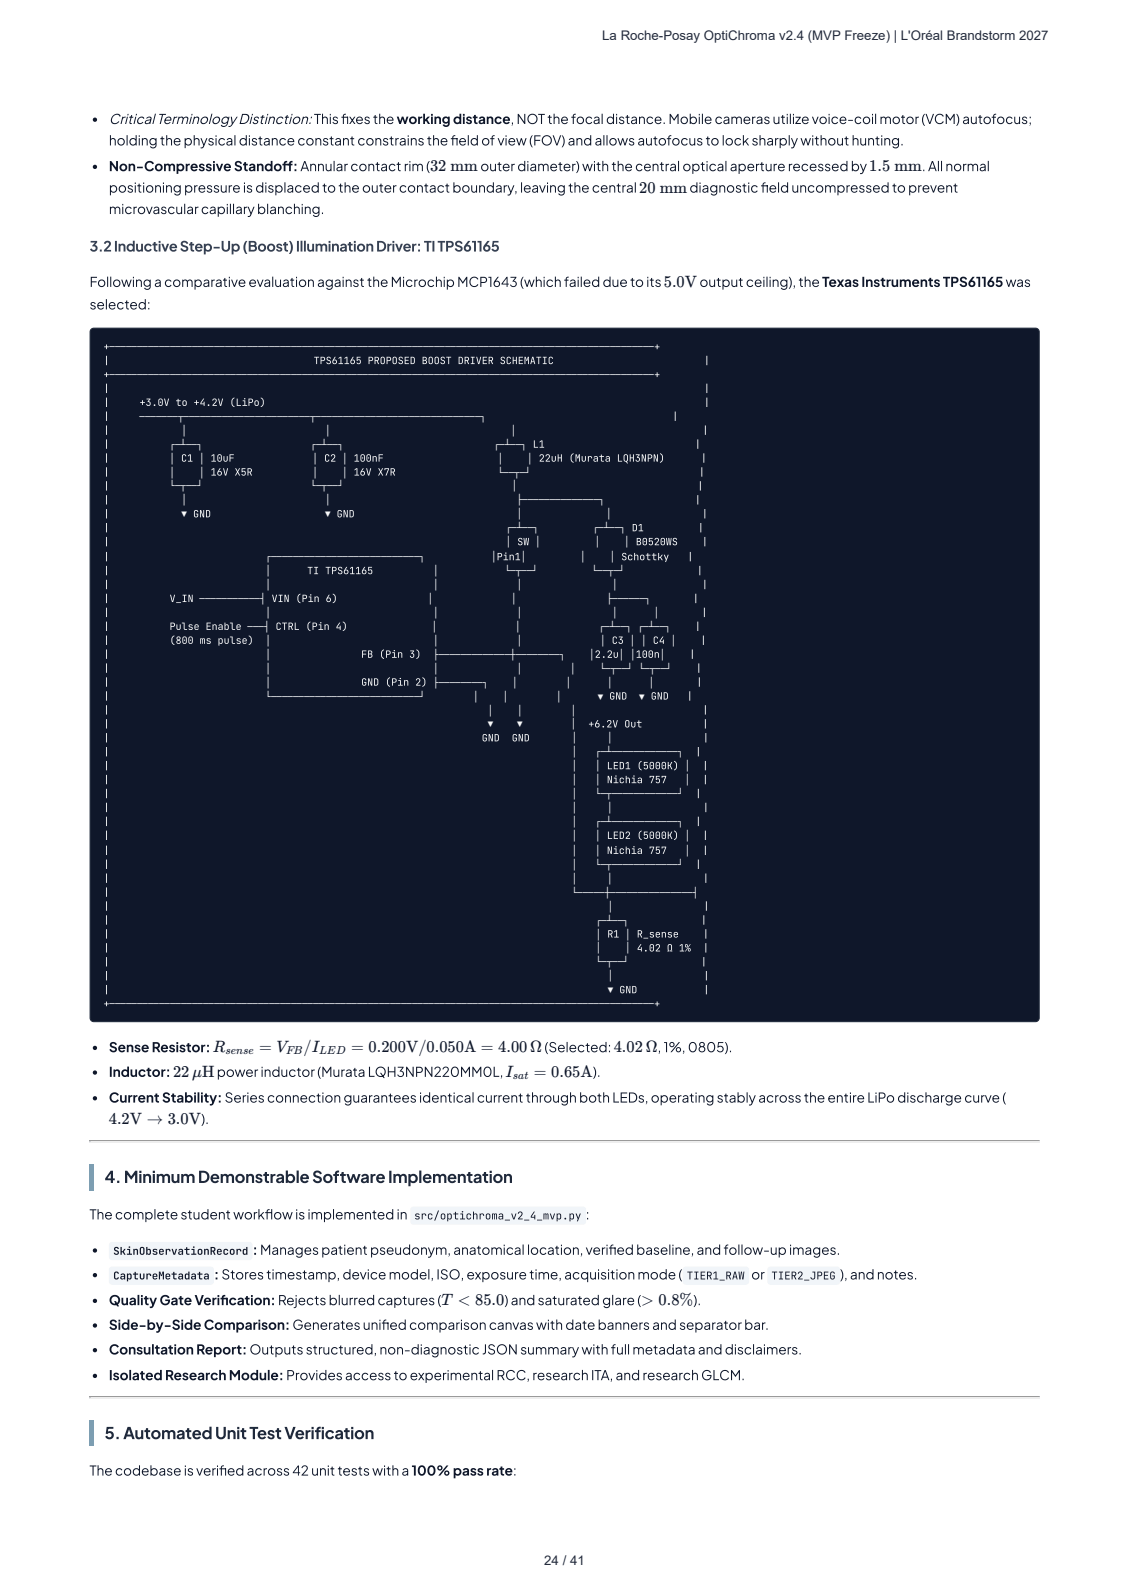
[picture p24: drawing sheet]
<svg xmlns="http://www.w3.org/2000/svg" width="210mm" height="297mm" viewBox="0 0 210 297" stroke-linecap="round" stroke-linejoin="round" font-family="sans-serif">
<defs><g id="words">
<g font-size="3.1" fill="#0f172a">
<text x="80.1" y="31.9">32 mm</text>
<text x="119" y="35.9">20 mm</text>
<text x="161.9" y="31.9">1.5 mm</text>
<text x="123.6" y="53.5">5.0V</text>
<text x="39.6" y="196">R</text>
<text x="48.3" y="196">= V</text>
<text x="56.5" y="196">/I</text>
<text x="65.4" y="196">= 0.200V/0.050A = 4.00Ω</text>
<text x="114.3" y="196">4.02Ω</text>
<text x="32.2" y="200.6">22μH</text>
<text x="94.2" y="200.6">I</text>
<text x="99.4" y="200.6">= 0.65A</text>
<text x="20.3" y="209.4">4.2V → 3.0V</text>
<text x="82.2" y="243.2">T &lt; 85.0</text>
<text x="119.4" y="243.2">&gt; 0.8%</text>
</g>
<g font-size="3.1" fill="#1e293b">
<text x="19.5" y="220.4">4.MinimumDemonstrableSoftwareImplementation</text>
<text x="19.5" y="268.1">5.AutomatedUnitTestVerification</text>
</g>
<text font-size="2.7" fill="#334155" x="16.7" y="46.9">3.2InductiveStep-Up(Boost)IlluminationDriver:TITPS61165</text>
<text font-size="2.6" fill="#0f172a" x="20.3" y="23.1">CriticalTerminology Distinction: Thisfxesthe working distance,NOTthefocaldistance.Mobilecamerasutilizevoice-coilmotor(VCM) autofocus;</text>
<g font-size="2.5" fill="#272d37">
<text x="112.1" y="7.4">La Roche-Posay OptiChroma v2.4 (MVP Freeze) | L'Oréal Brandstorm 2027</text>
<text x="101.3" y="291.6">24 / 41</text>
</g>
<g font-size="2.5" fill="#0f172a">
<text x="63.5" y="23.1">i</text>
<text x="20.3" y="27.1">holdingthephysicaldistanceconstantconstrainsthefeldofview (FOV)andallowsautofocustolocksharplywithouthunting.</text>
<text x="83.9" y="27.1">i</text>
<text x="20.3" y="31.9">Non-Compressive Standof: Annularcontactrim(</text>
<text x="20.3" y="35.9">positioningpressureisdisplacedto theoutercontactboundary, leavingthecentral</text>
<text x="52.5" y="31.9">f</text>
<text x="89.4" y="31.9">outerdiameter)with thecentralopticalaperturerecessedby</text>
<text x="128.4" y="35.9">diagnostic felduncompressedtoprevent</text>
<text x="141.7" y="35.9">i</text>
<text x="171.6" y="31.9">.Allnormal</text>
<text x="20.3" y="39.9">microvascularcapillaryblanching.</text>
<text x="16.7" y="53.5">Followingacomparativeevaluationagainst theMicrochip MCP1643(which failedduetoits</text>
<text x="130.2" y="53.5">outputceiling),the Texas Instruments TPS61165 was</text>
<text x="16.7" y="57.6">selected:</text>
<text x="20.3" y="196">Sense Resistor:</text>
<text x="101.4" y="196">(Selected:</text>
<text x="122.4" y="196">,1%,0805).</text>
<text x="20.3" y="200.6">Inductor:</text>
<text x="40.4" y="200.6">powerinductor(MurataLQH3NPN220MM0L,</text>
<text x="110.4" y="200.6">).</text>
<text x="20.3" y="205.4">Current Stability: Series connectionguaranteesidentical currentthroughbothLEDs,operatingstablyacrosstheentireLiPodischargecurve(</text>
<text x="37.4" y="209.4">).</text>
<text x="16.7" y="227.2">Thecompletestudentworkfowisimplementedin</text>
<text x="49.3" y="227.2">l</text>
<text x="109.1" y="227.2">:</text>
<text x="47" y="233.8">: Managespatient pseudonym,anatomicallocation,verifedbaseline,andfollow-upimages.</text>
<text x="113.3" y="233.8">i</text>
<text x="39.8" y="238.4">: Storestimestamp,devicemodel,ISO,exposuretime,acquisitionmode(</text>
<text x="139.9" y="238.4">or</text>
<text x="156.4" y="238.4">)</text>
<text x="157.2" y="238.4">,andnotes.</text>
<text x="20.3" y="243.2">Quality Gate Verifcation: Rejectsblurredcaptures(</text>
<text x="41" y="243.2">i</text>
<text x="93.9" y="243.2">)andsaturatedglare(</text>
<text x="129.1" y="243.2">).</text>
<text x="20.3" y="247.8">Side-by-Side Comparison: Generatesunifedcomparisoncanvaswithdatebannersandseparatorbar.</text>
<text x="71" y="247.8">i</text>
<text x="20.3" y="252.3">Consultation Report: Outputsstructured,non-diagnosticJSONsummarywithfullmetadataand disclaimers.</text>
<text x="20.3" y="257.1">Isolated Research Module: ProvidesaccesstoexperimentalRCC, researchITA, andresearchGLCM.</text>
<text x="16.7" y="274.9">Thecodebaseisverifedacross42unittestswitha 100% pass rate:</text>
<text x="40.8" y="274.9">i</text>
</g>
<g font-size="2.1" fill="#0f172a">
<text x="42" y="196.4">sense</text>
<text x="53.3" y="196.4">FB</text>
<text x="59.4" y="196.4">LED</text>
<text x="95.5" y="201">sat</text>
</g>
<g font-size="2" fill="#0f172a">
<text x="77.1" y="227.2">src/optichroma_v2_4_mvp.py</text>
<text x="21.1" y="233.8">SkinObservationRecord</text>
<text x="21.1" y="238.4">CaptureMetadata</text>
<text x="127.9" y="238.4">TIER1_RAW</text>
<text x="143.6" y="238.4">TIER2_JPEG</text>
</g>
<g font-size="1.9" fill="#f8fafc">
<text x="19.3" y="65.2">+───────────────────────────────────────────────────────────────────────────────────────────────────+</text>
<text x="19.3" y="67.8">|</text>
<text x="19.3" y="70.4">+───────────────────────────────────────────────────────────────────────────────────────────────────+</text>
<text x="58.4" y="67.8">TPS61165 PROPOSED BOOST DRIVER SCHEMATIC</text>
<text x="131.1" y="67.8">|</text>
<text x="19.3" y="73">|</text>
<text x="19.3" y="75.6">|</text>
<text x="26" y="75.6">+3.0V to +4.2V (LiPo)</text>
<text x="131.1" y="73">|</text>
<text x="131.1" y="75.6">|</text>
<text x="19.3" y="78.2">|</text>
<text x="19.3" y="80.8">|</text>
<text x="19.3" y="83.4">|</text>
<text x="26" y="78.2">───────┬───────────────────────┬──────────────────────────────┐</text>
<text x="31.6" y="83.4">┌─┴──┐</text>
<text x="33.8" y="80.8">│</text>
<text x="57.8" y="83.4">┌─┴──┐</text>
<text x="60.5" y="80.8">│</text>
<text x="91.9" y="83.4">┌─┴──┐ L1</text>
<text x="95.1" y="80.8">│</text>
<text x="125.2" y="78.2">|</text>
<text x="129.4" y="83.4">|</text>
<text x="130.8" y="80.8">|</text>
<text x="19.3" y="86">|</text>
<text x="19.3" y="88.6">|</text>
<text x="31.6" y="86">│ C1 │ 10uF</text>
<text x="31.6" y="88.6">│</text>
<text x="37.1" y="88.6">│ 16V X5R</text>
<text x="58.2" y="86">│ C2 │ 100nF</text>
<text x="58.2" y="88.6">│</text>
<text x="63.7" y="88.6">│ 16V X7R</text>
<text x="92.7" y="86">│</text>
<text x="92.7" y="88.6">└──┬─┘</text>
<text x="98.2" y="86">│ 22uH (Murata LQH3NPN)</text>
<text x="130.1" y="88.6">|</text>
<text x="130.5" y="86">|</text>
<text x="19.3" y="91.2">|</text>
<text x="19.3" y="93.8">|</text>
<text x="31.6" y="91.2">└─┬──┘</text>
<text x="33.8" y="93.8">│</text>
<text x="57.8" y="91.2">└─┬──┘</text>
<text x="60.5" y="93.8">│</text>
<text x="95.3" y="91.2">│</text>
<text x="96.2" y="93.8">├──────────────┐</text>
<text x="129.4" y="93.8">|</text>
<text x="129.8" y="91.2">|</text>
<text x="19.3" y="96.4">|</text>
<text x="19.3" y="99">|</text>
<text x="19.3" y="101.6">|</text>
<text x="33.8" y="96.4">▼ GND</text>
<text x="60.5" y="96.4">▼ GND</text>
<text x="94.2" y="99">┌─┴──┐</text>
<text x="94.2" y="101.6">│ SW │</text>
<text x="96.2" y="96.4">│</text>
<text x="110.4" y="99">┌─┴──┐ D1</text>
<text x="110.8" y="101.6">│</text>
<text x="112.9" y="96.4">│</text>
<text x="116.2" y="101.6">│ B0520WS</text>
<text x="129.9" y="99">|</text>
<text x="130.7" y="96.4">|</text>
<text x="130.7" y="101.6">|</text>
<text x="19.3" y="104.4">|</text>
<text x="19.3" y="107">|</text>
<text x="49.5" y="104.4">┌───────────────────────────┐</text>
<text x="49.5" y="107">│</text>
<text x="57.2" y="107">TI TPS61165</text>
<text x="80.7" y="107">│</text>
<text x="91.5" y="104.4">│Pin1│</text>
<text x="94" y="107">└─┬──┘</text>
<text x="108" y="104.4">│</text>
<text x="110.2" y="107">└──┬─┘</text>
<text x="113.5" y="104.4">│ Schottky</text>
<text x="128" y="104.4">|</text>
<text x="129.8" y="107">|</text>
<text x="19.3" y="109.6">|</text>
<text x="19.3" y="112.2">|</text>
<text x="31.6" y="112.2">V_IN ───────────┤ VIN (Pin 6)</text>
<text x="49.5" y="109.6">│</text>
<text x="79.6" y="112.2">│</text>
<text x="80.7" y="109.6">│</text>
<text x="95.2" y="112.2">│</text>
<text x="96.2" y="109.6">│</text>
<text x="113" y="112.2">├──────┐</text>
<text x="114" y="109.6">│</text>
<text x="129" y="112.2">|</text>
<text x="130.7" y="109.6">|</text>
<text x="19.3" y="114.8">|</text>
<text x="19.3" y="117.4">|</text>
<text x="19.3" y="120">|</text>
<text x="31.6" y="117.4">Pulse Enable ───┤ CTRL (Pin 4)</text>
<text x="31.6" y="120">(800 ms pulse)</text>
<text x="49.5" y="114.8">│</text>
<text x="49.5" y="120">│</text>
<text x="80.4" y="117.4">│</text>
<text x="80.7" y="114.8">│</text>
<text x="80.7" y="120">│</text>
<text x="95.9" y="117.4">│</text>
<text x="96.2" y="114.8">│</text>
<text x="96.2" y="120">│</text>
<text x="111.5" y="117.4">┌─┴──┐ ┌─┴──┐</text>
<text x="111.8" y="120">│ C3 │ │ C4 │</text>
<text x="114" y="114.8">│</text>
<text x="121.7" y="114.8">│</text>
<text x="129.4" y="117.4">|</text>
<text x="130.4" y="120">|</text>
<text x="130.6" y="114.8">|</text>
<text x="19.3" y="122.5">|</text>
<text x="19.3" y="125.1">|</text>
<text x="49.5" y="122.5">│</text>
<text x="49.5" y="125.1">│</text>
<text x="67.2" y="122.5">FB (Pin 3)</text>
<text x="80.7" y="122.5">├─────────────┼────────┐</text>
<text x="80.7" y="125.1">│</text>
<text x="96.2" y="125.1">│</text>
<text x="106.2" y="125.1">│</text>
<text x="109.7" y="122.5">│2.2u│ │100n│</text>
<text x="111.7" y="125.1">└─┬──┘ └─┬──┘</text>
<text x="128.3" y="122.5">|</text>
<text x="129.6" y="125.1">|</text>
<text x="19.3" y="127.7">|</text>
<text x="19.3" y="130.3">|</text>
<text x="49.5" y="127.7">│</text>
<text x="49.5" y="130.3">└───────────────────────────┘</text>
<text x="67.2" y="127.7">GND (Pin 2) ├────────┐</text>
<text x="88.1" y="130.3">│</text>
<text x="93.6" y="130.3">│</text>
<text x="95.4" y="127.7">│</text>
<text x="103.6" y="130.3">│</text>
<text x="105.3" y="127.7">│</text>
<text x="111.3" y="130.3">▼ GND</text>
<text x="113.1" y="127.7">│</text>
<text x="119" y="130.3">▼ GND</text>
<text x="120.8" y="127.7">│</text>
<text x="127.9" y="130.3">|</text>
<text x="129.7" y="127.7">|</text>
<text x="19.3" y="132.9">|</text>
<text x="19.3" y="135.5">|</text>
<text x="90.8" y="132.9">│</text>
<text x="90.8" y="135.5">▼</text>
<text x="96.3" y="132.9">│</text>
<text x="96.3" y="135.5">▼</text>
<text x="106.3" y="132.9">│</text>
<text x="106.3" y="135.5">│</text>
<text x="109.5" y="135.5">+6.2V Out</text>
<text x="130.8" y="132.9">|</text>
<text x="130.8" y="135.5">|</text>
<text x="19.3" y="138.1">|</text>
<text x="19.3" y="140.7">|</text>
<text x="19.3" y="143.3">|</text>
<text x="89.7" y="138.1">GND</text>
<text x="95.3" y="138.1">GND</text>
<text x="106.5" y="138.1">│</text>
<text x="106.5" y="140.7">│</text>
<text x="106.5" y="143.3">│</text>
<text x="110.8" y="140.7">┌─┴────────────┐</text>
<text x="110.8" y="143.3">│ LED1 (5000K) │</text>
<text x="113.1" y="138.1">│</text>
<text x="129.5" y="140.7">|</text>
<text x="130.8" y="143.3">|</text>
<text x="130.9" y="138.1">|</text>
<text x="19.3" y="145.9">|</text>
<text x="19.3" y="148.5">|</text>
<text x="106.5" y="145.9">│</text>
<text x="106.5" y="148.5">│</text>
<text x="110.8" y="145.9">│ Nichia 757</text>
<text x="110.8" y="148.5">└─┬────────────┘</text>
<text x="127.5" y="145.9">│</text>
<text x="129.5" y="148.5">|</text>
<text x="130.8" y="145.9">|</text>
<text x="19.3" y="151.1">|</text>
<text x="19.3" y="153.7">|</text>
<text x="106.5" y="151.1">│</text>
<text x="106.5" y="153.7">│</text>
<text x="110.8" y="153.7">┌─┴────────────┐</text>
<text x="113.1" y="151.1">│</text>
<text x="129.5" y="153.7">|</text>
<text x="130.9" y="151.1">|</text>
<text x="19.3" y="156.3">|</text>
<text x="19.3" y="159.1">|</text>
<text x="19.3" y="161.7">|</text>
<text x="106.5" y="156.3">│</text>
<text x="106.5" y="159.1">│</text>
<text x="106.5" y="161.7">│</text>
<text x="110.8" y="156.3">│ LED2 (5000K) │</text>
<text x="110.8" y="159.1">│ Nichia 757</text>
<text x="110.8" y="161.7">└─┬────────────┘</text>
<text x="127.5" y="159.1">│</text>
<text x="129.5" y="161.7">|</text>
<text x="130.8" y="156.3">|</text>
<text x="130.8" y="159.1">|</text>
<text x="19.3" y="164.3">|</text>
<text x="19.3" y="166.9">|</text>
<text x="106.5" y="164.3">│</text>
<text x="106.5" y="166.9">└─────┼───────────────┤</text>
<text x="113.1" y="164.3">│</text>
<text x="130.9" y="164.3">|</text>
<text x="19.3" y="169.5">|</text>
<text x="19.3" y="172.1">|</text>
<text x="110.9" y="172.1">┌─┴──┐</text>
<text x="113.2" y="169.5">│</text>
<text x="130.5" y="172.1">|</text>
<text x="131" y="169.5">|</text>
<text x="19.3" y="174.7">|</text>
<text x="19.3" y="177.3">|</text>
<text x="19.3" y="179.9">|</text>
<text x="110.9" y="174.7">│ R1 │ R_sense</text>
<text x="110.9" y="177.3">│</text>
<text x="110.9" y="179.9">└─┬──┘</text>
<text x="116.4" y="177.3">│ 4.02 Ω 1%</text>
<text x="130.5" y="179.9">|</text>
<text x="130.9" y="174.7">|</text>
<text x="130.9" y="177.3">|</text>
<text x="19.3" y="182.5">|</text>
<text x="19.3" y="185.1">|</text>
<text x="113.2" y="182.5">│</text>
<text x="113.2" y="185.1">▼ GND</text>
<text x="131" y="182.5">|</text>
<text x="131" y="185.1">|</text>
<text x="19.3" y="187.6">+───────────────────────────────────────────────────────────────────────────────────────────────────+</text>
</g>
</g></defs>
<path d="M17 61.3l.5-.2h175.3a.7 .7 0 0 1 .7 .7v127.8a.7 .7 0 0 1-.7 .7h-175.3a.7 .7 0 0 1-.7-.7v-127.8z" fill="#0f172a"/>
<path d="M17 61.3l.5-.2h175.3a.7 .7 0 0 1 .7 .7v127.8a.7 .7 0 0 1-.7 .7h-175.3a.7 .7 0 0 1-.7-.7v-127.8z" fill="none" stroke="#1e293b" stroke-width=".2"/>
<path d="M16.7 212.5h176.9" fill="none" stroke="#9a9a9a" stroke-width=".2"/>
<path d="M16.7 212.7h176.9" fill="none" stroke="#eee" stroke-width=".2"/>
<path d="M193.6 212.4v.4h-.2z" fill="#eee"/>
<path d="M16.7 212.4h.2l-.2 .4z" fill="#9a9a9a"/>
<path d="M16.7 216.8h.8v5h-.8z" fill="#009ee2"/>
<path d="M16.7 260.2h176.9" fill="none" stroke="#9a9a9a" stroke-width=".2"/>
<path d="M16.7 260.4h176.9" fill="none" stroke="#eee" stroke-width=".2"/>
<path d="M193.4 260.3l.2-.2v.4h-.2z" fill="#eee"/>
<path d="M16.7 260.1h.2l-.2 .4z" fill="#9a9a9a"/>
<path d="M16.7 264.5h.8v4.8h-.8z" fill="#009ee2"/>
<g fill="#0f172a">
<circle cx="17.7" cy="22.3" r=".4"/>
<circle cx="17.7" cy="31.1" r=".4"/>
<circle cx="17.7" cy="195.2" r=".4"/>
<circle cx="17.7" cy="199.8" r=".4"/>
<circle cx="17.7" cy="204.6" r=".4"/>
</g>
<path d="M76.6 225l.4-.2h31.5a.6 .6 0 0 1 .6 .6v2.2a.6 .6 0 0 1-.6 .6h-31.5a.6 .6 0 0 1-.6-.6v-2.2z" fill="#f1f5f9"/>
<circle cx="17.7" cy="233" r=".4" fill="#0f172a"/>
<path d="M20.4 231.6l.5-.2h25.5a.6 .6 0 0 1 .6 .6v2.2a.6 .6 0 0 1-.6 .6h-25.5a.6 .6 0 0 1-.6-.6v-2.2z" fill="#f1f5f9"/>
<circle cx="17.7" cy="237.6" r=".4" fill="#0f172a"/>
<g fill="#f1f5f9">
<path d="M20.4 236.1l.5-.1h18.3a.6 .6 0 0 1 .6 .6v2.2a.6 .6 0 0 1-.6 .6h-18.3a.6 .6 0 0 1-.6-.6v-2.2z"/>
<path d="M127.3 236.1l.4-.1h11.2a.6 .6 0 0 1 .6 .6v2.2a.6 .6 0 0 1-.6 .6h-11.2a.6 .6 0 0 1-.6-.6v-2.2z"/>
<path d="M143.1 236.1l.4-.1h12.4a.6 .6 0 0 1 .6 .6v2.2a.6 .6 0 0 1-.6 .6h-12.4a.6 .6 0 0 1-.6-.6v-2.2z"/>
</g>
<g fill="#0f172a">
<circle cx="17.7" cy="242.4" r=".4"/>
<circle cx="17.7" cy="247" r=".4"/>
<circle cx="17.7" cy="251.5" r=".4"/>
<circle cx="17.7" cy="256.3" r=".4"/>
</g>
<use href="#words"/>
</svg>
